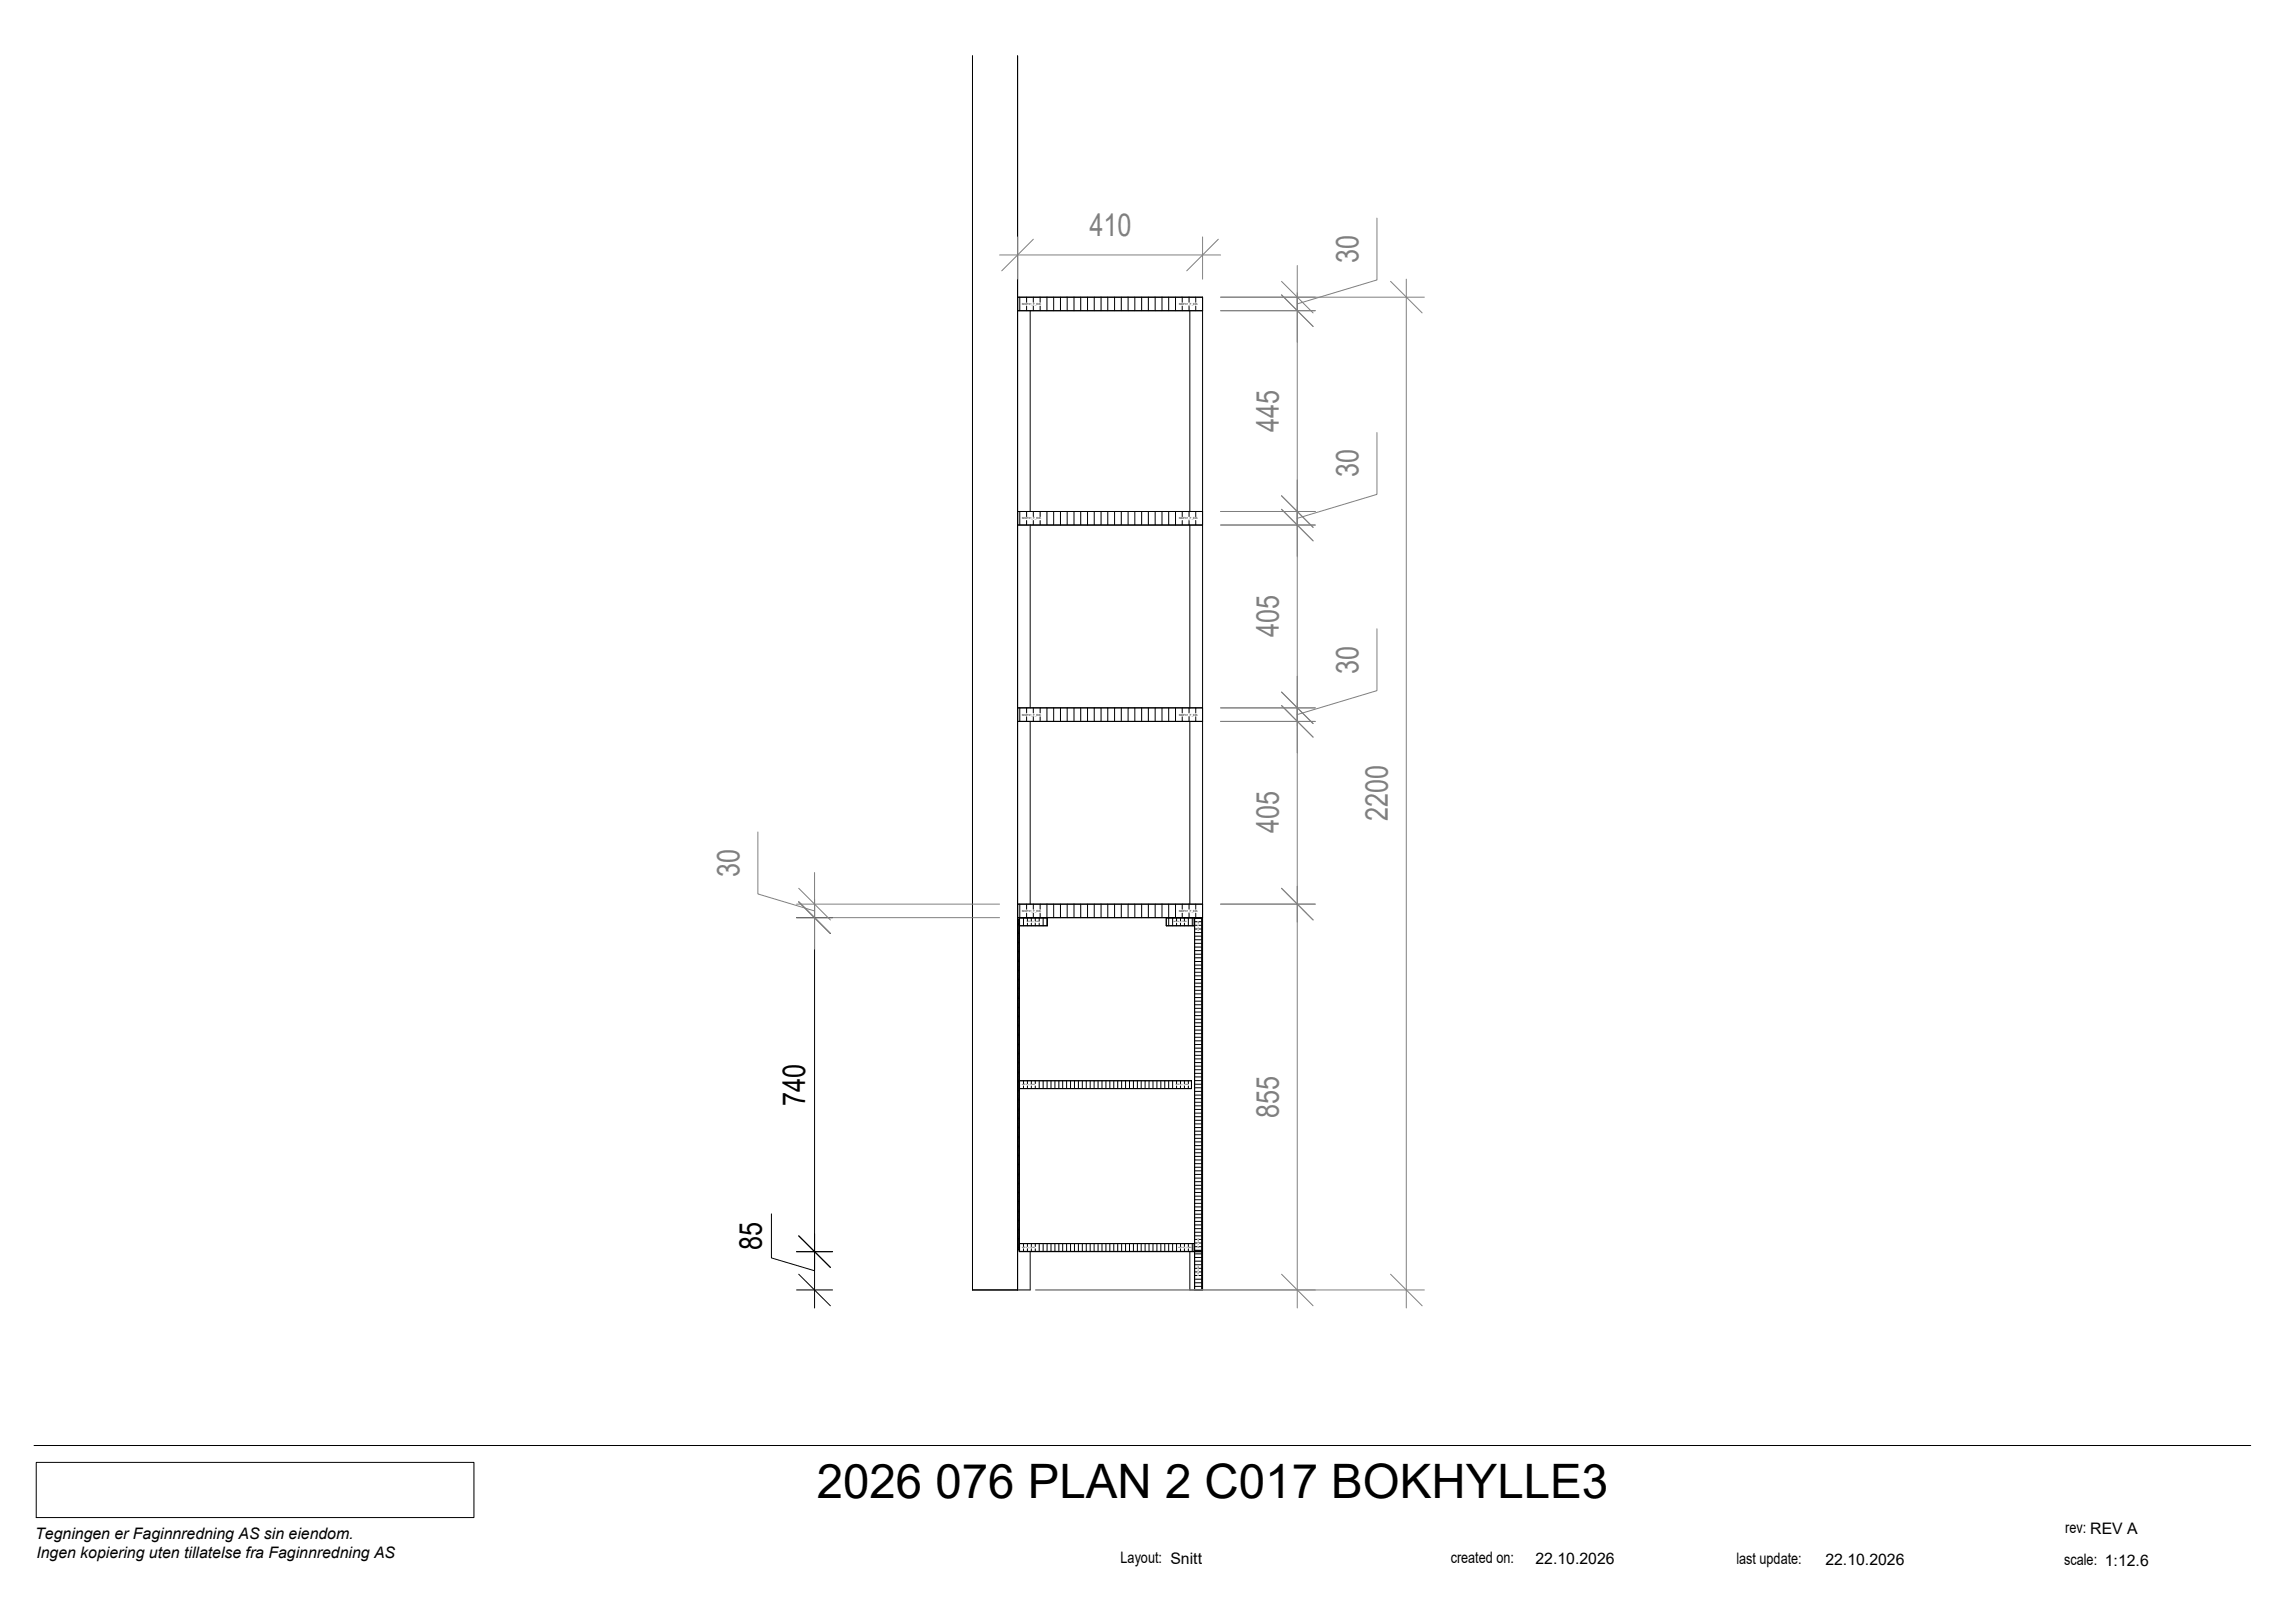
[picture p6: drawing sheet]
<svg xmlns="http://www.w3.org/2000/svg" width="420mm" height="297mm" viewBox="0 0 420 297" stroke-linecap="round" stroke-linejoin="round" font-family="sans-serif">
<defs><g id="words">
<text font-size="8.7" x="149.5" y="274.2">2026 076 PLAN 2 C017 BOKHYLLE3</text>
<g font-size="5.8" fill="#808080">
<text x="199.5" y="43.3">410</text>
<text x="248.7" y="48.1" transform="rotate(-90 248.7 48.1)">30</text>
<text x="234.1" y="79" transform="rotate(-90 234.1 79)">445</text>
<text x="248.7" y="87.4" transform="rotate(-90 248.7 87.4)">30</text>
<text x="234.1" y="116.6" transform="rotate(-90 234.1 116.6)">405</text>
<text x="248.7" y="123.3" transform="rotate(-90 248.7 123.3)">30</text>
<text x="234.1" y="152.5" transform="rotate(-90 234.1 152.5)">405</text>
<text x="254.1" y="150.3" transform="rotate(-90 254.1 150.3)">2200</text>
<text x="135.4" y="160.5" transform="rotate(-90 135.4 160.5)">30</text>
<text x="234.1" y="204.6" transform="rotate(-90 234.1 204.6)">855</text>
</g>
<g font-size="5.8">
<text x="147.4" y="202.4" transform="rotate(-90 147.4 202.4)">740</text>
<text x="139.5" y="228.7" transform="rotate(-90 139.5 228.7)">85</text>
</g>
<g font-size="2.9">
<text x="6.5" y="281.6">Tegningen er Faginnredning AS sin eiendom.</text>
<text x="378.1" y="280.5">rev: REV A</text>
<text x="6.7" y="285.1">Ingen kopiering uten tillatelse fra Faginnredning AS</text>
<text x="205.2" y="286.1">Layout: Snitt</text>
<text x="265.6" y="286.1">created on:</text>
<text x="281.1" y="286.2">22.10.2026</text>
<text x="317.9" y="286.2">last update:</text>
<text x="334.2" y="286.4">22.10.2026</text>
<text x="377.9" y="286.4">scale: 1:12.6</text>
</g>
<g font-size=".5">
<text x="187.2" y="55.8">MDF31_F_EIK</text>
<text x="215.9" y="55.8">MDF31_F_EIK</text>
<text x="187.2" y="95">MDF31_F_EIK</text>
<text x="215.9" y="95">MDF31_F_EIK</text>
<text x="187.2" y="131">MDF31_F_EIK</text>
<text x="215.9" y="131">MDF31_F_EIK</text>
<text x="187.2" y="166.9">MDF31_F_EIK</text>
<text x="215.9" y="166.9">MDF31_F_EIK</text>
</g>
<g font-size=".3">
<text x="188" y="168.8">MDF16_L_F2200</text>
<text x="214.9" y="168.8">MDF16_L_F2200</text>
<text x="219.3" y="168.5" transform="rotate(90 219.3 168.5)">MDF16_F_EIK</text>
<text x="187.1" y="198.6">MDF16_L_F2200</text>
<text x="215.3" y="198.6">MDF16_L_F2200</text>
<text x="219.3" y="226.6" transform="rotate(90 219.3 226.6)">MDF16_F_EIK</text>
<text x="187.1" y="228.4">MDF16_L_F2200</text>
<text x="215.8" y="228.4">MDF16_L_F2200</text>
<text x="219.3" y="231.7" transform="rotate(90 219.3 231.7)">MDF16_F_EIK</text>
</g>
</g></defs>
<!-- layer: IMOS_SECTION_HATCH -->
<g fill="none" stroke="#000" stroke-width=".18">
<path d="M186.7 54.4v2.5M187.9 54.4v.9M187.9 56v.9M189.2 54.4v.9M189.2 56v.9M190.4 54.4v.9M190.4 56v.9M191.7 54.4v2.5M192.9 54.4v2.5M194.1 54.4v2.5M195.4 54.4v2.5M196.6 54.4v2.5"/>
<path d="M197.9 54.4v2.5M199.1 54.4v2.5M200.3 54.4v2.5M201.6 54.4v2.5M202.8 54.4v2.5M204.1 54.4v2.5M205.3 54.4v2.5M206.5 54.4v2.5M207.8 54.4v2.5M209 54.4v2.5M210.2 54.4v2.5M211.5 54.4v2.5"/>
<path d="M212.7 54.4v2.5M214 54.4v2.5M215.2 54.4v2.5M216.4 54.4v.9M216.4 56v.9M217.7 54.4v.9M217.7 56v.9M218.9 54.4v.9M218.9 56v.9M186.7 93.6v2.5M187.9 93.6v.9M187.9 95.3v.8"/>
<path d="M189.2 93.6v.9M189.2 95.3v.8M190.4 93.6v.9M190.4 95.3v.8M191.7 93.6v2.5M192.9 93.6v2.5M194.1 93.6v2.5M195.4 93.6v2.5M196.6 93.6v2.5M197.9 93.6v2.5M199.1 93.6v2.5M200.3 93.6v2.5"/>
<path d="M201.6 93.6v2.5M202.8 93.6v2.5M204.1 93.6v2.5M205.3 93.6v2.5M206.5 93.6v2.5M207.8 93.6v2.5M209 93.6v2.5M210.2 93.6v2.5M211.5 93.6v2.5M212.7 93.6v2.5M214 93.6v2.5M215.2 93.6v2.5"/>
<path d="M216.4 93.6v.9M216.4 95.3v.8M217.7 93.6v.9M217.7 95.3v.8M218.9 93.6v.9M218.9 95.3v.8M186.7 129.6v2.4M187.9 129.6v.9M187.9 131.2v.8M189.2 129.6v.9M189.2 131.2v.8M190.4 129.6v.9"/>
<path d="M190.4 131.2v.8M191.7 129.6v2.4M192.9 129.6v2.4M194.1 129.6v2.4M195.4 129.6v2.4M196.6 129.6v2.4M197.9 129.6v2.4M199.1 129.6v2.4M200.3 129.6v2.4M201.6 129.6v2.4M202.8 129.6v2.4M204.1 129.6v2.4"/>
<path d="M205.3 129.6v2.4M206.5 129.6v2.4M207.8 129.6v2.4M209 129.6v2.4M210.2 129.6v2.4M211.5 129.6v2.4M212.7 129.6v2.4M214 129.6v2.4M215.2 129.6v2.4M216.4 129.6v.9M216.4 131.2v.8M217.7 129.6v.9"/>
<path d="M217.7 131.2v.8M218.9 129.6v.9M218.9 131.2v.8M186.3 179.9h.3M186.3 179.3h.3M186.3 178.6h.3M186.3 177.9h.3M186.3 177.3h.3M186.3 176.6h.3M186.3 176h.3M186.3 175.3h.3M186.3 174.6h.3"/>
<path d="M186.3 174h.3M186.3 173.3h.3M186.3 172.6h.3M186.3 172h.3M186.3 171.3h.3M186.3 170.7h.3M186.3 170h.3M186.3 169.3h.3M186.3 168.7h.1M186.3 168.4h.3M186.3 168.5h.1M186.3 168.9h.1"/>
<path d="M186.3 169h.3M186.3 169.2h.3M186.3 169.5h.3M186.3 169.7h.3M186.3 169.9h.3M186.3 170.2h.3M186.3 170.3h.3M186.3 170.5h.3M186.3 170.9h.3M186.3 171h.3M186.3 171.2h.3M186.3 171.5h.3"/>
<path d="M186.3 171.7h.3M186.3 171.8h.3M186.3 172.2h.3M186.3 172.3h.3M186.3 172.5h.3M186.3 172.8h.3M186.3 173h.3M186.3 173.2h.3M186.3 173.5h.3M186.3 173.6h.3M186.3 173.8h.3M186.3 174.2h.3"/>
<path d="M186.3 174.3h.3M186.3 174.5h.3M186.3 174.8h.3M186.3 175h.3M186.3 175.1h.3M186.3 175.5h.3M186.3 175.6h.3M186.3 175.8h.3M186.3 176.1h.3M186.3 176.3h.3M186.3 176.5h.3M186.3 176.8h.3"/>
<path d="M186.3 176.9h.3M186.3 177.1h.3M186.3 177.5h.3M186.3 177.6h.3M186.3 177.8h.3M186.3 178.1h.3M186.3 178.3h.3M186.3 178.4h.3M186.3 178.8h.3M186.3 178.9h.3M186.3 179.1h.3M186.3 179.4h.3"/>
<path d="M186.3 179.6h.3M186.3 179.8h.3M186.5 168.7h.1M186.5 168.5h.1M186.5 168.9h.1M186.7 168v1.4M186.7 165.5v2.5M187.4 168v1.4M187.9 165.5v.9M187.9 167.1v.9M188.1 168v.5M188.1 168.9v.5"/>
<path d="M188.8 168v.5M188.8 168.9v.5M189.2 165.5v.9M189.2 167.1v.9M189.5 168v.5M189.5 168.9v.5M190.3 168v.5M190.3 168.9v.5M190.4 165.5v.9M190.4 167.1v.9M191 168v1.4M191.7 165.5v3.9"/>
<path d="M192.9 165.5v2.5M194.1 165.5v2.5M195.4 165.5v2.5M196.6 165.5v2.5M197.9 165.5v2.5M199.1 165.5v2.5M200.3 165.5v2.5M201.6 165.5v2.5M202.8 165.5v2.5M204.1 165.5v2.5M205.3 165.5v2.5M206.5 165.5v2.5"/>
<path d="M207.8 165.5v2.5M209 165.5v2.5M210.2 165.5v2.5M211.5 165.5v2.5M212.7 165.5v2.5M214 165.5v3.9M214.7 168v1.4M215.2 165.5v2.5M215.4 168v.5M215.4 168.9v.5M216.1 168v.5M216.1 168.9v.5"/>
<path d="M216.4 165.5v.9M216.4 167.1v.9M216.8 168v.5M216.8 168.9v.5M217.6 168v1.4M217.7 165.5v.9M217.7 167.1v.9M218.3 168v1.4M218.7 179.9h1.3M218.7 179.3h1.3M218.7 178.6h1.3M218.7 177.9h1.3"/>
<path d="M218.7 177.3h1.3M218.7 176.6h1.3M218.7 176h1.3M218.7 175.3h1.3M218.7 174.6h1.3M218.7 174h1.3M218.7 173.3h1.3M218.7 172.6h1.3M218.7 172h1.3M218.7 171.3h1.3M218.7 170.7h1.3M218.7 170h.4"/>
<path d="M218.7 169.3h.4M218.7 168.7h.4M218.9 165.5v.9M218.9 167.1v.9M219.5 170h.5M219.5 169.3h.5M219.5 168.7h.5M186.3 199.7h.3M186.3 199.1h.3M186.3 198.4h.3M186.3 197.8h.3M186.3 197.1h.3"/>
<path d="M186.3 196.4h.3M186.3 195.8h.3M186.3 195.1h.3M186.3 194.5h.3M186.3 193.8h.3M186.3 193.1h.3M186.3 192.5h.3M186.3 191.8h.3M186.3 191.2h.3M186.3 190.5h.3M186.3 189.8h.3M186.3 189.2h.3"/>
<path d="M186.3 188.5h.3M186.3 187.8h.3M186.3 187.2h.3M186.3 186.5h.3M186.3 185.9h.3M186.3 185.2h.3M186.3 184.5h.3M186.3 183.9h.3M186.3 183.2h.3M186.3 182.6h.3M186.3 181.9h.3M186.3 181.2h.3"/>
<path d="M186.3 180.6h.3M186.3 180.1h.3M186.3 180.2h.3M186.3 180.4h.3M186.3 180.8h.3M186.3 180.9h.3M186.3 181.1h.3M186.3 181.4h.3M186.3 181.6h.3M186.3 181.8h.3M186.3 182.1h.3M186.3 182.2h.3"/>
<path d="M186.3 182.4h.3M186.3 182.7h.3M186.3 182.9h.3M186.3 183.1h.3M186.3 183.4h.3M186.3 183.6h.3M186.3 183.7h.3M186.3 184.1h.3M186.3 184.2h.3M186.3 184.4h.3M186.3 184.7h.3M186.3 184.9h.3"/>
<path d="M186.3 185.1h.3M186.3 185.4h.3M186.3 185.5h.3M186.3 185.7h.3M186.3 186h.3M186.3 186.2h.3M186.3 186.4h.3M186.3 186.7h.3M186.3 186.9h.3M186.3 187h.3M186.3 187.4h.3M186.3 187.5h.3"/>
<path d="M186.3 187.7h.3M186.3 188h.3M186.3 188.2h.3M186.3 188.4h.3M186.3 188.7h.3M186.3 188.8h.3M186.3 189h.3M186.3 189.3h.3M186.3 189.5h.3M186.3 189.7h.3M186.3 190h.3M186.3 190.2h.3"/>
<path d="M186.3 190.3h.3M186.3 190.7h.3M186.3 190.8h.3M186.3 191h.3M186.3 191.3h.3M186.3 191.5h.3M186.3 191.7h.3M186.3 192h.3M186.3 192.1h.3M186.3 192.3h.3M186.3 192.7h.3M186.3 192.8h.3"/>
<path d="M186.3 193h.3M186.3 193.3h.3M186.3 193.5h.3M186.3 193.6h.3M186.3 194h.3M186.3 194.1h.3M186.3 194.3h.3M186.3 194.6h.3M186.3 194.8h.3M186.3 195h.3M186.3 195.3h.3M186.3 195.4h.3"/>
<path d="M186.3 195.6h.3M186.3 196h.3M186.3 196.1h.3M186.3 196.3h.3M186.3 196.6h.3M186.3 196.8h.3M186.3 196.9h.3M186.3 197.3h.3M186.3 197.4h.3M186.3 197.6h.3M186.3 197.9h.3M186.3 198.1h.3"/>
<path d="M186.3 198.3h.3M186.3 198.6h.3M186.3 198.8h.3M186.3 198.9h.3M186.3 199.3h.3M186.3 199.4h.3M186.3 199.6h.3M186.3 199.9h.3M186.7 197.8v1.4M187.4 197.8v.5M187.4 198.7v.5M188.1 197.8v.5"/>
<path d="M188.1 198.7v.5M188.8 197.8v.5M188.8 198.7v.5M189.5 197.8v.5M189.5 198.7v.5M190.3 197.8v1.4M191 197.8v1.4M191.7 197.8v1.4M192.4 197.8v1.4M193.1 197.8v1.4M193.9 197.8v1.4M194.5 197.8v1.4"/>
<path d="M195.3 197.8v1.4M196 197.8v1.4M196.7 197.8v1.4M197.4 197.8v1.4M198.1 197.8v1.4M198.9 197.8v1.4M199.6 197.8v1.4M200.3 197.8v1.4M201 197.8v1.4M201.7 197.8v1.4M202.5 197.8v1.4M203.2 197.8v1.4"/>
<path d="M203.9 197.8v1.4M204.6 197.8v1.4M205.3 197.8v1.4M206.1 197.8v1.4M206.8 197.8v1.4M207.5 197.8v1.4M208.2 197.8v1.4M208.9 197.8v1.4M209.6 197.8v1.4M210.4 197.8v1.4M211.1 197.8v1.4M211.8 197.8v1.4"/>
<path d="M212.5 197.8v1.4M213.2 197.8v1.4M214 197.8v1.4M214.7 197.8v1.4M215.4 197.8v.5M215.4 198.7v.5M216.1 197.8v.5M216.1 198.7v.5M216.8 197.8v.5M216.8 198.7v.5M217.6 197.8v.5M217.6 198.7v.5"/>
<path d="M218.7 199.7h1.3M218.7 199.1h1.3M218.7 198.4h1.3M218.7 197.8h1.3M218.7 197.1h1.3M218.7 196.4h1.3M218.7 195.8h1.3M218.7 195.1h1.3M218.7 194.5h1.3M218.7 193.8h1.3M218.7 193.1h1.3M218.7 192.5h1.3"/>
<path d="M218.7 191.8h1.3M218.7 191.2h1.3M218.7 190.5h1.3M218.7 189.8h1.3M218.7 189.2h1.3M218.7 188.5h1.3M218.7 187.8h1.3M218.7 187.2h1.3M218.7 186.5h1.3M218.7 185.9h1.3M218.7 185.2h1.3M218.7 184.5h1.3"/>
<path d="M218.7 183.9h1.3M218.7 183.2h1.3M218.7 182.6h1.3M218.7 181.9h1.3M218.7 181.2h1.3M218.7 180.6h1.3M186.3 219.6h.3M186.3 218.9h.3M186.3 218.2h.3M186.3 217.6h.3M186.3 216.9h.3M186.3 216.3h.3"/>
<path d="M186.3 215.6h.3M186.3 214.9h.3M186.3 214.3h.3M186.3 213.6h.3M186.3 213h.3M186.3 212.3h.3M186.3 211.6h.3M186.3 211h.3M186.3 210.3h.3M186.3 209.7h.3M186.3 209h.3M186.3 208.3h.3"/>
<path d="M186.3 207.7h.3M186.3 207h.3M186.3 206.4h.3M186.3 205.7h.3M186.3 205h.3M186.3 204.4h.3M186.3 203.7h.3M186.3 203h.3M186.3 202.4h.3M186.3 201.7h.3M186.3 201.1h.3M186.3 200.4h.3"/>
<path d="M186.3 200.1h.3M186.3 200.3h.3M186.3 200.6h.3M186.3 200.7h.3M186.3 200.9h.3M186.3 201.2h.3M186.3 201.4h.3M186.3 201.6h.3M186.3 201.9h.3M186.3 202.1h.3M186.3 202.2h.3M186.3 202.6h.3"/>
<path d="M186.3 202.7h.3M186.3 202.9h.3M186.3 203.2h.3M186.3 203.4h.3M186.3 203.6h.3M186.3 203.9h.3M186.3 204h.3M186.3 204.2h.3M186.3 204.5h.3M186.3 204.7h.3M186.3 204.9h.3M186.3 205.2h.3"/>
<path d="M186.3 205.4h.3M186.3 205.5h.3M186.3 205.9h.3M186.3 206h.3M186.3 206.2h.3M186.3 206.5h.3M186.3 206.7h.3M186.3 206.9h.3M186.3 207.2h.3M186.3 207.3h.3M186.3 207.5h.3M186.3 207.8h.3"/>
<path d="M186.3 208h.3M186.3 208.2h.3M186.3 208.5h.3M186.3 208.7h.3M186.3 208.8h.3M186.3 209.2h.3M186.3 209.3h.3M186.3 209.5h.3M186.3 209.8h.3M186.3 210h.3M186.3 210.2h.3M186.3 210.5h.3"/>
<path d="M186.3 210.6h.3M186.3 210.8h.3M186.3 211.2h.3M186.3 211.3h.3M186.3 211.5h.3M186.3 211.8h.3M186.3 212h.3M186.3 212.1h.3M186.3 212.5h.3M186.3 212.6h.3M186.3 212.8h.3M186.3 213.1h.3"/>
<path d="M186.3 213.3h.3M186.3 213.5h.3M186.3 213.8h.3M186.3 214h.3M186.3 214.1h.3M186.3 214.5h.3M186.3 214.6h.3M186.3 214.8h.3M186.3 215.1h.3M186.3 215.3h.3M186.3 215.4h.3M186.3 215.8h.3"/>
<path d="M186.3 215.9h.3M186.3 216.1h.3M186.3 216.4h.3M186.3 216.6h.3M186.3 216.8h.3M186.3 217.1h.3M186.3 217.3h.3M186.3 217.4h.3M186.3 217.8h.3M186.3 217.9h.3M186.3 218.1h.3M186.3 218.4h.3"/>
<path d="M186.3 218.6h.3M186.3 218.8h.3M186.3 219.1h.3M186.3 219.2h.3M186.3 219.4h.3M186.3 219.7h.3M186.3 219.9h.3M218.7 219.6h1.3M218.7 218.9h1.3M218.7 218.2h1.3M218.7 217.6h1.3M218.7 216.9h1.3"/>
<path d="M218.7 216.3h1.3M218.7 215.6h1.3M218.7 214.9h1.3M218.7 214.3h1.3M218.7 213.6h1.3M218.7 213h1.3M218.7 212.3h1.3M218.7 211.6h1.3M218.7 211h1.3M218.7 210.3h1.3M218.7 209.7h1.3M218.7 209h1.3"/>
<path d="M218.7 208.3h1.3M218.7 207.7h1.3M218.7 207h1.3M218.7 206.4h1.3M218.7 205.7h1.3M218.7 205h1.3M218.7 204.4h1.3M218.7 203.7h1.3M218.7 203h1.3M218.7 202.4h1.3M218.7 201.7h1.3M218.7 201.1h1.3"/>
<path d="M218.7 200.4h1.3M186.3 228.2h.1M186.3 227.5h.3M186.3 226.8h.3M186.3 226.2h.3M186.3 225.5h.3M186.3 224.9h.3M186.3 224.2h.3M186.3 223.5h.3M186.3 222.9h.3M186.3 222.2h.3M186.3 221.6h.3"/>
<path d="M186.3 220.9h.3M186.3 220.2h.3M186.3 220.1h.3M186.3 220.4h.3M186.3 220.6h.3M186.3 220.7h.3M186.3 221.1h.3M186.3 221.2h.3M186.3 221.4h.3M186.3 221.7h.3M186.3 221.9h.3M186.3 222.1h.3"/>
<path d="M186.3 222.4h.3M186.3 222.5h.3M186.3 222.7h.3M186.3 223h.3M186.3 223.2h.3M186.3 223.4h.3M186.3 223.7h.3M186.3 223.9h.3M186.3 224h.3M186.3 224.4h.3M186.3 224.5h.3M186.3 224.7h.3"/>
<path d="M186.3 225h.3M186.3 225.2h.3M186.3 225.4h.3M186.3 225.7h.3M186.3 225.8h.3M186.3 226h.3M186.3 226.3h.3M186.3 226.5h.3M186.3 226.7h.3M186.3 227h.3M186.3 227.2h.3M186.3 227.3h.3"/>
<path d="M186.3 227.7h.3M186.3 227.8h.3M186.3 228h.3M186.3 228.3h.1M186.3 228.5h.1M186.3 228.7h.3M186.5 228.2h.1M186.5 228.3h.1M186.5 228.5h.1M186.7 227.6v1.4M187.4 227.6v.5M187.4 228.6v.4"/>
<path d="M188.1 227.6v.5M188.1 228.6v.4M188.8 227.6v.5M188.8 228.6v.4M189.5 227.6v.5M189.5 228.6v.4M190.3 227.6v1.4M191 227.6v1.4M191.7 227.6v1.4M192.4 227.6v1.4M193.1 227.6v1.4M193.9 227.6v1.4"/>
<path d="M194.5 227.6v1.4M195.3 227.6v1.4M196 227.6v1.4M196.7 227.6v1.4M197.4 227.6v1.4M198.1 227.6v1.4M198.9 227.6v1.4M199.6 227.6v1.4M200.3 227.6v1.4M201 227.6v1.4M201.7 227.6v1.4M202.5 227.6v1.4"/>
<path d="M203.2 227.6v1.4M203.9 227.6v1.4M204.6 227.6v1.4M205.3 227.6v1.4M206.1 227.6v1.4M206.8 227.6v1.4M207.5 227.6v1.4M208.2 227.6v1.4M208.9 227.6v1.4M209.6 227.6v1.4M210.4 227.6v1.4M211.1 227.6v1.4"/>
<path d="M211.8 227.6v1.4M212.5 227.6v1.4M213.2 227.6v1.4M214 227.6v1.4M214.7 227.6v1.4M215.4 227.6v1.4M216.1 227.6v.5M216.1 228.6v.4M216.8 227.6v.5M216.8 228.6v.4M217.6 227.6v.5M217.6 228.6v.4"/>
<path d="M218.3 227.6v1.4M218.7 228.8h1.3M218.7 228.2h.4M218.7 227.5h.4M218.7 226.8h.4M218.7 226.2h1.3M218.7 225.5h1.3M218.7 224.9h1.3M218.7 224.2h1.3M218.7 223.5h1.3M218.7 222.9h1.3M218.7 222.2h1.3"/>
<path d="M218.7 221.6h1.3M218.7 220.9h1.3M218.7 220.2h1.3M218.7 229.5h1.3M218.7 230.1h1.3M218.7 230.8h1.3M218.7 231.5h1.3M218.7 232.1h.4M218.7 232.8h.4M218.7 233.4h.4M218.7 234.1h1.3M218.7 234.8h1.3"/>
<path d="M218.7 235.4h1.3M219.5 228.2h.5M219.5 227.5h.5M219.5 226.8h.5M219.5 232.1h.5M219.5 232.8h.5M219.5 233.4h.5"/>
</g>
<!-- layer: IMOS_SECTION_BACK -->
<g fill="none" stroke="#000" stroke-width=".18">
<path d="M178 10.2v225.9h10.6v-7M186.3 10.2v225.9M186.3 54.4h33.9v181.7h-2.4v-7M186.3 56.9h33.9M188.6 56.9v36.7M217.8 56.9v36.7M186.3 93.6h33.9M186.3 96.1h33.9M188.6 96.1v33.5M217.8 96.1v33.5M186.3 129.6h33.9M186.3 132h33.9"/>
<path d="M188.6 132v33.5M217.8 132v33.5M186.3 165.5h33.9M186.3 168h33.9M186.3 168.3h.3M186.6 168v61.1h33.4v7M191.7 168v1.4h-5.1M213.5 168v1.4h5.1v-1.4M218.7 168v68.1M218.7 168.1h1.3v60.9h-1.3M186.6 197.8h31.5v1.4h-31.5M186.3 228.7h.3"/>
<path d="M186.6 227.6h32v1.4h-32"/>
</g>
<!-- layer: 72IMOSXD03_IM_ARCH_WALL10 -->
<path d="M178 10.2v225.9h8.3v-225.9" fill="none" stroke="#000" stroke-width=".18"/>
<!-- layer: 72IMOSXD01_IM_SIDE_NORM -->
<path d="M186.3 54.4h33.9v2.5h-33.9zM186.3 93.6h33.9v2.5h-33.9zM186.3 129.6h33.9v2.4h-33.9zM186.3 165.5h33.9v2.5h-33.9z" fill="none" stroke="#000" stroke-width=".18"/>
<!-- layer: 72IMOSXD01_IM_SHELF_FIX -->
<path d="M186.6 168h5.1v1.4h-5.1zM213.5 168h5.1v1.4h-5.1zM186.6 227.6h32v1.4h-32z" fill="none" stroke="#000" stroke-width=".18"/>
<!-- layer: 72IMOSXD01_IM_SHELF_INT -->
<path d="M186.6 197.8h31.5v1.4h-31.5z" fill="none" stroke="#000" stroke-width=".18"/>
<!-- layer: 72IMOSXD01_IM_DOOR_NORM -->
<path d="M218.7 168.1h1.3v60.9h-1.3z" fill="none" stroke="#000" stroke-width=".18"/>
<!-- layer: 72IMOSXD01_IM_BACK -->
<path d="M186.3 168.3h.3v60.4h-.3z" fill="none" stroke="#000" stroke-width=".18"/>
<!-- layer: 72IMOSXD01_IM_SALK_BASE -->
<path d="M218.7 229.1h1.3v7h-1.3z" fill="none" stroke="#000" stroke-width=".18"/>
<!-- layer: imosSectSideView.A.AutoDims -->
<path d="M145.8 168h6.6M146.2 165.1l5.8 5.8M149.1 164.6v74.8M141.2 222.2v8l7.9 2.4M145.8 236.1h6.6M145.8 229.1h6.6M146.2 233.2l5.8 5.8M146.2 226.2l5.8 5.8" fill="none" stroke="#000" stroke-width=".18"/>
<!-- layer: imosSectSideView.A.ManualDims -->
<g fill="none" stroke="#808080" stroke-width=".18">
<path d="M252.1 39.9v11.3l-14.6 4.4M183 46.7h40.5M186.3 43.4v7.7M189.2 43.8l-5.8 5.8M220.2 43.4v7.7M223 43.8l-5.7 5.8M223.5 54.4h37.3M223.5 56.9h17.3M234.6 54l5.8 5.7M234.6 51.5l5.8 5.8M237.5 56.9v-2.5v2.5M237.5 48.6v190.8"/>
<path d="M254.6 51.5l5.8 5.8M257.5 51.1v188.3M252.1 79.2v11.3l-14.6 4.4M223.5 96.1h17.3M223.5 93.6h17.3M234.6 93.2l5.8 5.8M234.6 90.7l5.8 5.8M237.5 96.1v-2.5v2.5M252.1 115.1v11.3l-14.6 4.4M223.5 132h17.3M223.5 129.6h17.3M234.6 129.1l5.8 5.8"/>
<path d="M234.6 126.7l5.8 5.7M237.5 129.6v2.4v-2.4M138.8 152.3v11.3l10.3 3.1M149.1 159.7v5.8M145.8 165.5h37.2M145.8 168h37.2M146.2 162.6l5.8 5.8M146.2 165.1l5.8 5.8M149.1 165.5v2.5v-2.5M149.1 168v5.7M223.5 165.5h17.3M234.6 162.6l5.8 5.8"/>
<path d="M189.6 236.1h71.2M234.6 233.2l5.8 5.8M254.6 233.2l5.8 5.8"/>
</g>
<!-- layer: 0 -->
<path d="M6.2 264.6h405.9M6.6 267.6h80.2v10.1h-80.2z" fill="none" stroke="#000" stroke-width=".18"/>
<use href="#words"/>
</svg>
